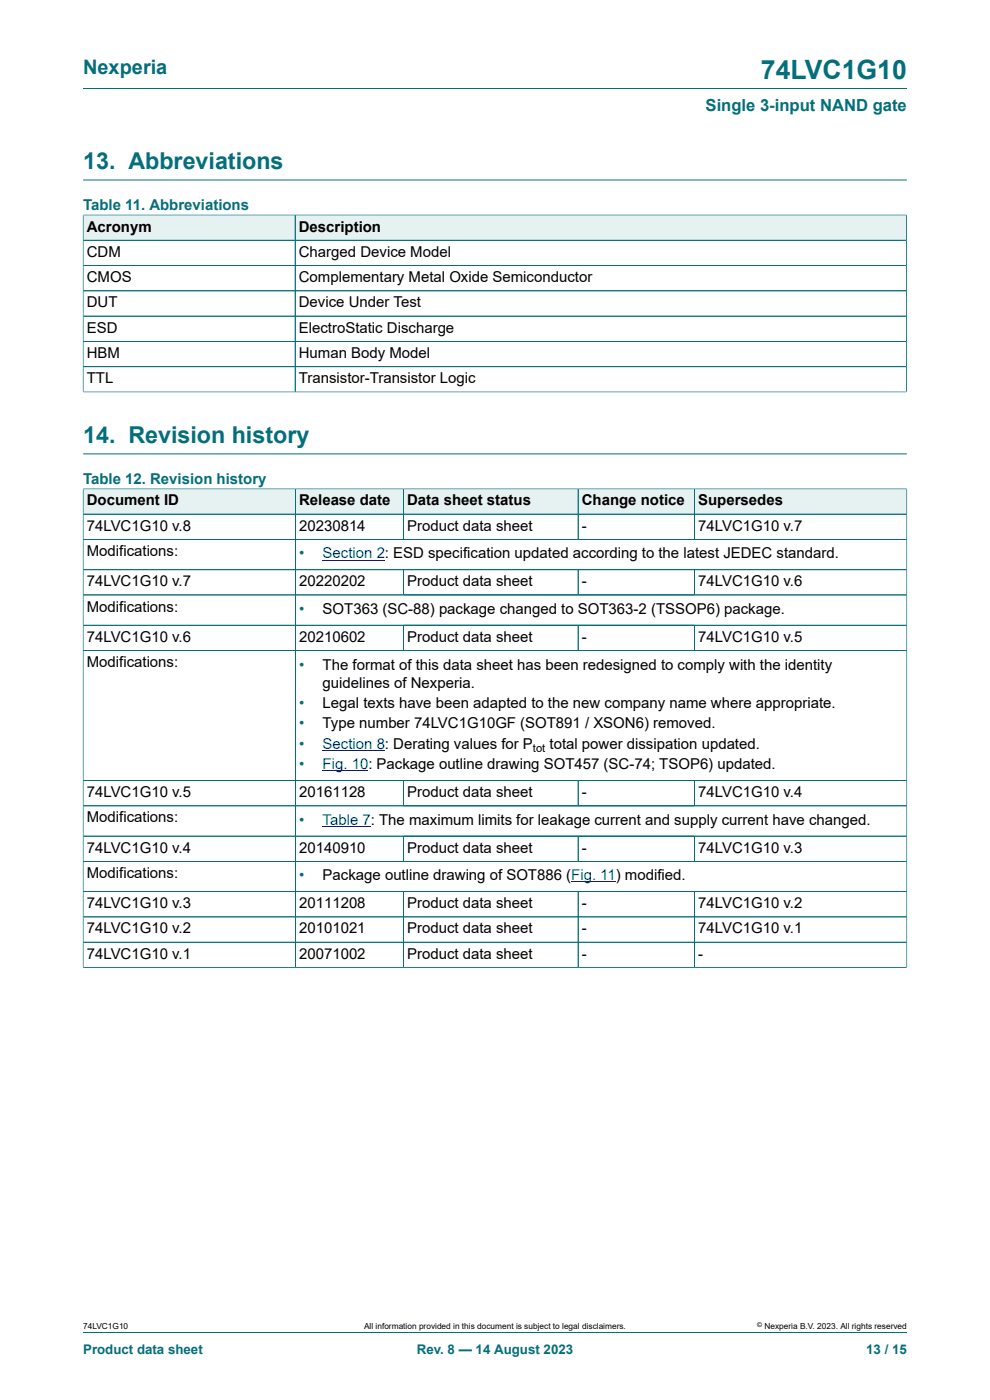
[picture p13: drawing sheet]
<svg xmlns="http://www.w3.org/2000/svg" width="210mm" height="297mm" viewBox="0 0 210 297" stroke-linecap="round" stroke-linejoin="round" font-family="sans-serif">
<defs><g id="words">
<text font-size="5.6" fill="#036f7b" x="161.4" y="16.8">74LVC1G10</text>
<g font-size="4.9" fill="#036f7b">
<text x="17.6" y="35.9">13. Abbreviations</text>
<text x="17.6" y="94">14. Revision history</text>
</g>
<text font-size="4.2" fill="#036f7b" x="17.6" y="15.6">Nexperia</text>
<text font-size="3.5" fill="#036f7b" x="149.7" y="23.7">Single 3-input NAND gate</text>
<g font-size="3.2" fill="#036f7b">
<text x="17.6" y="44.5">Table 11. Abbreviations</text>
<text x="17.6" y="102.6">Table 12. Revision history</text>
<text x="63.4" y="118.5">•</text>
<text x="63.4" y="130.3">•</text>
<text x="63.4" y="142">•</text>
<text x="63.4" y="150.2">•</text>
<text x="63.4" y="154.5">•</text>
<text x="63.4" y="158.9">•</text>
<text x="63.4" y="163.2">•</text>
<text x="63.4" y="175">•</text>
<text x="63.4" y="186.8">•</text>
</g>
<g font-size="3.2">
<text x="18.4" y="49.1">Acronym</text>
<text x="63.4" y="49.1">Description</text>
<text x="18.4" y="54.5">CDM</text>
<text x="18.4" y="59.8">CMOS</text>
<text x="63.4" y="54.5">Charged Device Model</text>
<text x="63.4" y="59.8">Complementary Metal Oxide Semiconductor</text>
<text x="18.4" y="65.2">DUT</text>
<text x="63.4" y="65.2">Device Under Test</text>
<text x="18.4" y="70.6">ESD</text>
<text x="63.4" y="70.6">ElectroStatic Discharge</text>
<text x="18.4" y="75.9">HBM</text>
<text x="63.4" y="75.9">Human Body Model</text>
<text x="18.4" y="81.3">TTL</text>
<text x="63.4" y="81.3">Transistor-Transistor Logic</text>
<text x="18.4" y="107.2">Document ID</text>
<text x="63.4" y="107.2">Release date</text>
<text x="86.4" y="107.2">Data sheet status</text>
<text x="123.4" y="107.2">Change notice</text>
<text x="148.1" y="107.2">Supersedes</text>
<text x="18.4" y="112.6">74LVC1G10 v.8</text>
<text x="63.4" y="112.6">20230814</text>
<text x="86.4" y="112.6">Product data sheet</text>
<text x="123.4" y="112.6">-</text>
<text x="148.1" y="112.6">74LVC1G10 v.7</text>
<text x="18.4" y="117.9">Modifications:</text>
<text x="18.4" y="124.4">74LVC1G10 v.7</text>
<text x="63.4" y="124.4">20220202</text>
<text x="86.4" y="124.4">Product data sheet</text>
<text x="123.4" y="124.4">-</text>
<text x="148.1" y="124.4">74LVC1G10 v.6</text>
<text x="18.4" y="129.7">Modifications:</text>
<text x="68.4" y="130.3">SOT363 (SC-88) package changed to SOT363-2 (TSSOP6) package.</text>
<text x="18.4" y="136.1">74LVC1G10 v.6</text>
<text x="63.4" y="136.1">20210602</text>
<text x="86.4" y="136.1">Product data sheet</text>
<text x="123.4" y="136.1">-</text>
<text x="148.1" y="136.1">74LVC1G10 v.5</text>
<text x="18.4" y="141.5">Modifications:</text>
<text x="68.4" y="142">The format of this data sheet has been redesigned to comply with the identity</text>
<text x="68.4" y="145.8">guidelines of Nexperia.</text>
<text x="68.4" y="150.2">Legal texts have been adapted to the new company name where appropriate.</text>
<text x="68.4" y="154.5">Type number 74LVC1G10GF (SOT891 / XSON6) removed.</text>
<text x="116.6" y="158.9">total power dissipation updated.</text>
<text x="18.4" y="169.1">74LVC1G10 v.5</text>
<text x="63.4" y="169.1">20161128</text>
<text x="86.4" y="169.1">Product data sheet</text>
<text x="123.4" y="169.1">-</text>
<text x="148.1" y="169.1">74LVC1G10 v.4</text>
<text x="18.4" y="174.5">Modifications:</text>
<text x="18.4" y="180.9">74LVC1G10 v.4</text>
<text x="63.4" y="180.9">20140910</text>
<text x="86.4" y="180.9">Product data sheet</text>
<text x="123.4" y="180.9">-</text>
<text x="148.1" y="180.9">74LVC1G10 v.3</text>
<text x="18.4" y="186.2">Modifications:</text>
<text x="68.4" y="186.8">Package outline drawing of SOT886 (Fig. 11) modified.</text>
<text x="18.4" y="192.7">74LVC1G10 v.3</text>
<text x="63.4" y="192.7">20111208</text>
<text x="86.4" y="192.7">Product data sheet</text>
<text x="123.4" y="192.7">-</text>
<text x="148.1" y="192.7">74LVC1G10 v.2</text>
<text x="18.4" y="198">74LVC1G10 v.2</text>
<text x="18.4" y="203.4">74LVC1G10 v.1</text>
<text x="63.4" y="198">20101021</text>
<text x="63.4" y="203.4">20071002</text>
<text x="86.4" y="198">Product data sheet</text>
<text x="86.4" y="203.4">Product data sheet</text>
<text x="123.4" y="198">-</text>
<text x="123.4" y="203.4">-</text>
<text x="148.1" y="198">74LVC1G10 v.1</text>
<text x="148.1" y="203.4">-</text>
</g>
<g font-size="3.2" fill="#00f">
<text x="68.4" y="118.5">Section 2: ESD specification updated according to the latest JEDEC standard.</text>
<text x="68.4" y="158.9">Section 8: Derating values for P</text>
<text x="68.4" y="163.2">Fig. 10: Package outline drawing SOT457 (SC-74; TSOP6) updated.</text>
<text x="68.4" y="175">Table 7: The maximum limits for leakage current and supply current have changed.</text>
</g>
<g font-size="2.8" fill="#036f7b">
<text x="17.6" y="287.2">Product data sheet</text>
<text x="88.4" y="287.2">Rev. 8 — 14 August 2023</text>
<text x="183.7" y="287.2">13 / 15</text>
</g>
<text font-size="2.4" x="113.1" y="159.5">tot</text>
<g font-size="1.8">
<text x="17.6" y="282">74LVC1G10</text>
<text x="77.2" y="282">All information provided in this document is subject to legal disclaimers.</text>
<text x="162.2" y="282">Nexperia B.V. 2023. All rights reserved</text>
</g>
<text font-size="1.4" x="160.6" y="281.6">©</text>
</g></defs>
<path d="M17.6 18.8h174.8M17.6 38.2h174.8" fill="none" stroke="#036f7b" stroke-width=".21"/>
<path d="M17.7 45.7h44.8v5.2h-44.8z" fill="#e6f1f2"/>
<path d="M17.6 45.5v5.5h45v-5.4h-45" fill="none" stroke="#036f7b" stroke-width=".21"/>
<path d="M62.7 45.7h129.5v5.2h-129.5z" fill="#e6f1f2"/>
<path d="M17.6 51h174.7M17.6 56.3h174.7M17.6 45.7v37.5M17.7 45.6h174.6M62.6 45.6v37.5M192.3 45.5v37.7M17.6 61.7h174.7M17.6 67.1h174.7M17.6 72.4h174.7M17.6 77.8h174.7M17.6 83.1h174.7M17.6 96.3h174.8" fill="none" stroke="#036f7b" stroke-width=".21"/>
<path d="M17.7 103.8h44.9v5.2h-44.9z" fill="#e6f1f2"/>
<path d="M17.6 103.6v5.5h45.1v-5.4h-45.1" fill="none" stroke="#036f7b" stroke-width=".21"/>
<path d="M62.7 103.8h22.8v5.2h-22.8z" fill="#e6f1f2"/>
<path d="M62.7 103.7h22.9v5.4h-22.9z" fill="none" stroke="#036f7b" stroke-width=".21"/>
<path d="M85.7 103.8h36.9v5.2h-36.9z" fill="#e6f1f2"/>
<path d="M85.6 103.7h37v5.4h-37z" fill="none" stroke="#036f7b" stroke-width=".21"/>
<path d="M122.7 103.8h24.6v5.2h-24.6z" fill="#e6f1f2"/>
<path d="M122.6 103.7h24.7v5.4h-24.7z" fill="none" stroke="#036f7b" stroke-width=".21"/>
<path d="M147.4 103.8h44.9v5.2h-44.9z" fill="#e6f1f2"/>
<path d="M17.6 114.4h174.8M62.7 109.1v11.8M85.6 109.1v5.3M122.6 109.1v5.3M192.4 103.6v17.3h-174.8v-11.8h174.8M192.4 103.7h-45.1v10.7" fill="none" stroke="#036f7b" stroke-width=".21"/>
<path d="M68.4 118.8h11.5" fill="none" stroke="#00f" stroke-width=".21"/>
<path d="M79.9 118.8h1.8z" fill="#00f"/>
<path d="M17.6 120.9h174.8v44.7h-174.8zM17.6 132.6h174.8M62.7 120.9v44.7M85.6 120.9v5.3M85.6 132.6v5.4M122.6 120.9v5.3M122.6 132.6v5.4M147.3 120.9v5.3M147.3 132.6v5.4M192.4 126.2h-174.8M192.4 138h-174.8" fill="none" stroke="#036f7b" stroke-width=".21"/>
<path d="M68.4 159.2h11.5" fill="none" stroke="#00f" stroke-width=".21"/>
<path d="M79.9 159.2h1.8z" fill="#00f"/>
<path d="M68.4 163.5h9.7M68.4 175.3h10.3M121.2 187.1h9.4" fill="none" stroke="#00f" stroke-width=".21"/>
<g fill="none" stroke="#036f7b" stroke-width=".21">
<path d="M17.6 103.8v101.5M17.7 103.7h174.6M17.7 109.1h174.6M62.7 103.8v101.4M85.6 103.8v10.6M122.6 103.8v10.6M147.3 103.8v10.6M192.3 114.4h-174.6M192.4 103.8v101.5M17.7 120.9h174.6M17.7 132.6h174.6M17.7 138h174.6"/>
<path d="M85.6 120.9v5.3M85.6 132.7v5.2M122.6 120.9v5.3M122.6 132.7v5.2M147.3 120.9v5.3M147.3 132.7v5.2M192.3 126.2h-174.6M17.6 165.6h174.8M17.6 171h174.8M85.6 165.6v5.4M85.6 177.4v5.3M122.6 165.6v5.4"/>
<path d="M122.6 177.4v5.3M147.3 165.6v5.4M147.3 177.4v5.3M192.4 177.4h-174.8M17.6 182.7h174.8M17.6 199.9h174.8M85.6 189.2v16M122.6 189.2v16M147.3 189.2v16M192.4 189.2h-174.8M192.4 194.5h-174.8M17.6 205.2h174.8"/>
<path d="M17.6 282.6h174.8"/>
</g>
<use href="#words"/>
</svg>
